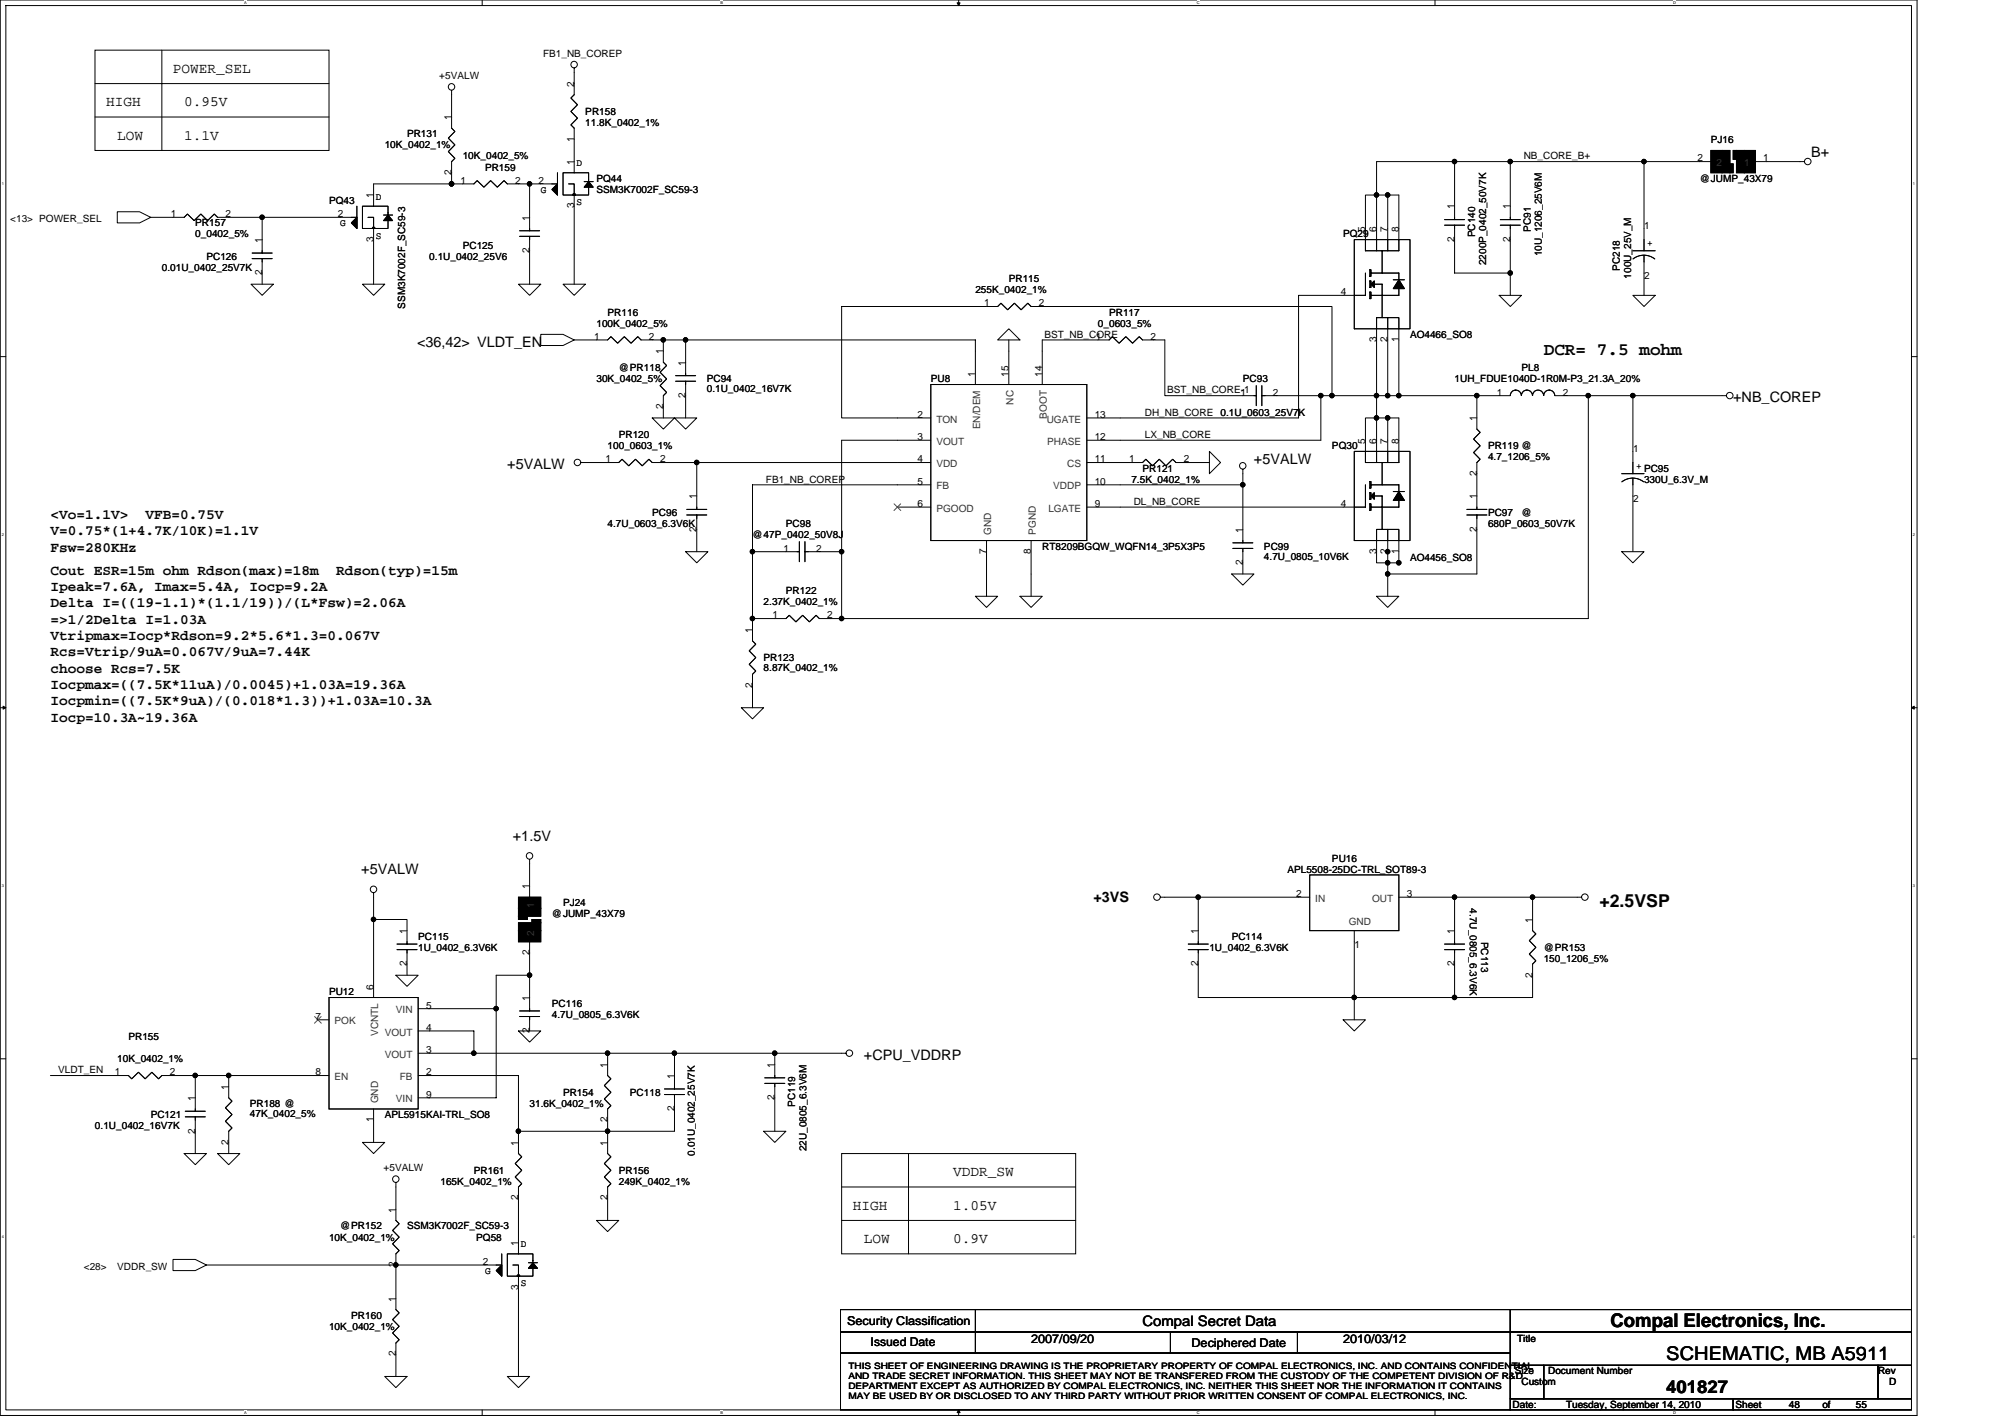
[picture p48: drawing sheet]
<svg xmlns="http://www.w3.org/2000/svg" width="297mm" height="210mm" viewBox="0 0 297 210" stroke-linecap="round" stroke-linejoin="round" font-family="sans-serif">
<defs><g id="words">
<g font-size="2.8">
<text x="238.6" y="196.6">Compal Electronics, Inc.</text>
<text x="246.9" y="201.4">SCHEMATIC, MB A5911</text>
</g>
<g font-size="2.6">
<text x="228.7" y="52.5">DCR= 7.5 mohm</text>
<text x="237" y="134.3">+2.5VSP</text>
<text x="246.9" y="206.3">401827</text>
</g>
<g font-size="2.1">
<text x="25.6" y="10.8">POWER_SEL</text>
<text x="15.7" y="15.7">HIGH</text>
<text x="27.3" y="15.7">0.95V</text>
<text x="17.4" y="20.7">LOW</text>
<text x="27.3" y="20.7">1.1V</text>
<text x="268.3" y="23.2">B+</text>
<text x="61.8" y="51.5">&lt;36,42&gt; VLDT_EN</text>
<text x="256.8" y="59.5">+NB_COREP</text>
<text x="75.2" y="69.4">+5VALW</text>
<text x="185.8" y="68.8">+5VALW</text>
<text x="7.5" y="76.9">&lt;Vo=1.1V&gt;</text>
<text x="21.6" y="76.9">VFB=0.75V</text>
<text x="7.5" y="79.3">V=0.75*(1+4.7K/10K)=1.1V</text>
<text x="7.5" y="81.7">Fsw=280KHz</text>
<text x="7.5" y="85.2">Cout ESR=15m ohm Rdson(max)=18m</text>
<text x="7.5" y="87.6">Ipeak=7.6A, Imax=5.4A, Iocp=9.2A</text>
<text x="7.5" y="90">Delta I=((19-1.1)*(1.1/19))/(L*Fsw)=2.06A</text>
<text x="49.8" y="85.2">Rdson(typ)=15m</text>
<text x="7.5" y="92.4">=&gt;1/2Delta I=1.03A</text>
<text x="7.5" y="94.8">Vtripmax=Iocp*Rdson=9.2*5.6*1.3=0.067V</text>
<text x="7.5" y="97.2">Rcs=Vtrip/9uA=0.067V/9uA=7.44K</text>
<text x="7.5" y="99.6">choose Rcs=7.5K</text>
<text x="7.5" y="102.1">Iocpmax=((7.5K*11uA)/0.0045)+1.03A=19.36A</text>
<text x="7.5" y="104.5">Iocpmin=((7.5K*9uA)/(0.018*1.3))+1.03A=10.3A</text>
<text x="7.5" y="106.9">Iocp=10.3A~19.36A</text>
<text x="76" y="124.6">+1.5V</text>
<text x="53.5" y="129.5">+5VALW</text>
<text x="162" y="133.6">+3VS</text>
<text x="128" y="157">+CPU_VDDRP</text>
<text x="126.3" y="179.2">HIGH</text>
<text x="141.2" y="179.2">1.05V</text>
<text x="141.2" y="174.2">VDDR_SW</text>
<text x="128" y="184.2">LOW</text>
<text x="141.2" y="184.2">0.9V</text>
<text x="169.3" y="196.4">Compal Secret Data</text>
</g>
<g font-size="1.8">
<text x="125.5" y="196.3">Security Classification</text>
<text x="129" y="199.4">Issued Date</text>
<text x="152.8" y="198.9">2007/09/20</text>
<text x="176.5" y="199.6">Deciphered Date</text>
<text x="199" y="198.9">2010/03/12</text>
</g>
<g font-size="1.5">
<text x="65.1" y="11.7">+5VALW</text>
<text x="80.5" y="8.4">FB1_NB_COREP</text>
<text x="66.9" y="17.8" transform="rotate(-90 66.9 17.8)">1</text>
<text x="85" y="12.9" transform="rotate(-90 85 12.9)">2</text>
<text x="86.7" y="17">PR158</text>
<text x="57" y="22">10K_0402_1%</text>
<text x="60.3" y="20.3">PR131</text>
<text x="68.6" y="23.6">10K_0402_5%</text>
<text x="85" y="21" transform="rotate(-90 85 21)">1</text>
<text x="86.7" y="18.7">11.8K_0402_1%</text>
<text x="225.7" y="23.6">NB_CORE_B+</text>
<text x="251.5" y="23.9">2</text>
<text x="253.5" y="21.1">PJ16</text>
<text x="261.2" y="23.9">1</text>
<text x="55.3" y="29.4" transform="rotate(-90 55.3 29.4)">1</text>
<text x="55.7" y="29.6">D</text>
<text x="66.9" y="25.9" transform="rotate(-90 66.9 25.9)">2</text>
<text x="68.2" y="27.2">1</text>
<text x="71.9" y="25.3">PR159</text>
<text x="76.3" y="27.2">2</text>
<text x="79.8" y="27.2">2</text>
<text x="80.1" y="28.6">G</text>
<text x="85" y="24.4" transform="rotate(-90 85 24.4)">1</text>
<text x="85.4" y="24.6">D</text>
<text x="88.4" y="26.9">PQ44</text>
<text x="88.4" y="28.6">SSM3K7002F_SC59-3</text>
<text x="251.8" y="26.9">@JUMP_43X79</text>
<text x="1.5" y="32.9">&lt;13&gt; POWER_SEL</text>
<text x="25.3" y="32.2">1</text>
<text x="28.9" y="33.5">PR157</text>
<text x="28.9" y="35.2">0_0402_5%</text>
<text x="33.4" y="32.2">2</text>
<text x="38.8" y="36" transform="rotate(-90 38.8 36)">1</text>
<text x="48.7" y="30.2">PQ43</text>
<text x="50.1" y="32.2">2</text>
<text x="50.4" y="33.5">G</text>
<text x="55.3" y="35.8" transform="rotate(-90 55.3 35.8)">3</text>
<text x="55.7" y="35.4">S</text>
<text x="78.4" y="32.7" transform="rotate(-90 78.4 32.7)">1</text>
<text x="85" y="30.9" transform="rotate(-90 85 30.9)">3</text>
<text x="85.4" y="30.4">S</text>
<text x="199" y="35.2">PQ29</text>
<text x="202.3" y="34.3" transform="rotate(-90 202.3 34.3)">5</text>
<text x="203.9" y="34.3" transform="rotate(-90 203.9 34.3)">6</text>
<text x="205.6" y="34.3" transform="rotate(-90 205.6 34.3)">7</text>
<text x="207.2" y="34.3" transform="rotate(-90 207.2 34.3)">8</text>
<text x="215.5" y="35.8" transform="rotate(-90 215.5 35.8)">2</text>
<text x="215.5" y="31" transform="rotate(-90 215.5 31)">1</text>
<text x="218.5" y="35.2" transform="rotate(-90 218.5 35.2)">PC140</text>
<text x="223.7" y="35.8" transform="rotate(-90 223.7 35.8)">2</text>
<text x="223.7" y="31" transform="rotate(-90 223.7 31)">1</text>
<text x="226.8" y="34.3" transform="rotate(-90 226.8 34.3)">PC91</text>
<text x="243.6" y="34">1</text>
<text x="24" y="40.1">0.01U_0402_25V7K</text>
<text x="30.6" y="38.5">PC126</text>
<text x="38.8" y="40.8" transform="rotate(-90 38.8 40.8)">2</text>
<text x="63.6" y="38.5">0.1U_0402_25V6</text>
<text x="68.6" y="36.8">PC125</text>
<text x="78.4" y="37.5" transform="rotate(-90 78.4 37.5)">2</text>
<text x="149.5" y="41.8">PR115</text>
<text x="220.2" y="39.3" transform="rotate(-90 220.2 39.3)">2200P_0402_50V7K</text>
<text x="228.4" y="38" transform="rotate(-90 228.4 38)">10U_1206_25V6M</text>
<text x="240" y="40.1" transform="rotate(-90 240 40.1)">PC218</text>
<text x="241.6" y="41.3" transform="rotate(-90 241.6 41.3)">100U_25V_M</text>
<text x="243.6" y="41.3">2</text>
<text x="244" y="36.5">+</text>
<text x="60" y="45.7" transform="rotate(-90 60 45.7)">SSM3K7002F_SC59-3</text>
<text x="90" y="46.7">PR116</text>
<text x="144.5" y="43.4">255K_0402_1%</text>
<text x="145.8" y="45.4">1</text>
<text x="153.9" y="45.4">2</text>
<text x="164.3" y="46.7">PR117</text>
<text x="198.6" y="43.7">4</text>
<text x="88" y="50.3">1</text>
<text x="88.4" y="48.4">100K_0402_5%</text>
<text x="96.1" y="50.3">2</text>
<text x="98.3" y="52.5" transform="rotate(-90 98.3 52.5)">1</text>
<text x="154.7" y="50">BST_NB_CORE</text>
<text x="162.3" y="50.3">1</text>
<text x="162.7" y="48.4">0_0603_5%</text>
<text x="170.4" y="50.3">2</text>
<text x="203.9" y="50.7" transform="rotate(-90 203.9 50.7)">3</text>
<text x="205.6" y="50.7" transform="rotate(-90 205.6 50.7)">2</text>
<text x="207.2" y="50.7" transform="rotate(-90 207.2 50.7)">1</text>
<text x="208.9" y="50">AO4466_SO8</text>
<text x="88.4" y="56.6">30K_0402_5%</text>
<text x="91.7" y="55">@PR118</text>
<text x="101.6" y="58.9" transform="rotate(-90 101.6 58.9)">2</text>
<text x="101.6" y="54.1" transform="rotate(-90 101.6 54.1)">1</text>
<text x="104.7" y="56.6">PC94</text>
<text x="104.7" y="58.1">0.1U_0402_16V7K</text>
<text x="137.9" y="56.6">PU8</text>
<text x="144.5" y="55.8" transform="rotate(-90 144.5 55.8)">1</text>
<text x="149.4" y="55.8" transform="rotate(-90 149.4 55.8)">15</text>
<text x="154.4" y="55.8" transform="rotate(-90 154.4 55.8)">14</text>
<text x="172.9" y="58.3">BST_NB_CORE-1</text>
<text x="183.8" y="58.6">1</text>
<text x="184.1" y="56.6">PC93</text>
<text x="188.6" y="58.6">2</text>
<text x="215.5" y="56.6">1UH_FDUE1040D-1R0M-P3_21.3A_20%</text>
<text x="221.8" y="58.6">1</text>
<text x="225.4" y="55">PL8</text>
<text x="231.5" y="58.6">2</text>
<text x="91.7" y="64.9">PR120</text>
<text x="98.3" y="60.6" transform="rotate(-90 98.3 60.6)">2</text>
<text x="135.9" y="65.2">3</text>
<text x="135.9" y="61.9">2</text>
<text x="162.2" y="65.2">12</text>
<text x="162.2" y="61.9">13</text>
<text x="169.6" y="64.9">LX_NB_CORE</text>
<text x="169.6" y="61.6">DH_NB_CORE</text>
<text x="180.8" y="61.6">0.1U_0603_25V7K</text>
<text x="202.3" y="65.7" transform="rotate(-90 202.3 65.7)">5</text>
<text x="203.9" y="65.7" transform="rotate(-90 203.9 65.7)">6</text>
<text x="205.6" y="65.7" transform="rotate(-90 205.6 65.7)">7</text>
<text x="207.2" y="65.7" transform="rotate(-90 207.2 65.7)">8</text>
<text x="218.8" y="62.4" transform="rotate(-90 218.8 62.4)">1</text>
<text x="89.7" y="68.5">1</text>
<text x="90" y="66.5">100_0603_1%</text>
<text x="97.8" y="68.5">2</text>
<text x="113.5" y="71.5">FB1_NB_COREP</text>
<text x="135.9" y="68.5">4</text>
<text x="135.9" y="71.8">5</text>
<text x="162.2" y="71.8">10</text>
<text x="162.2" y="68.5">11</text>
<text x="167.3" y="68.5">1</text>
<text x="167.6" y="71.5">7.5K_0402_1%</text>
<text x="169.3" y="69.8">PR121</text>
<text x="175.4" y="68.5">2</text>
<text x="197.3" y="66.5">PQ30</text>
<text x="218.8" y="70.5" transform="rotate(-90 218.8 70.5)">2</text>
<text x="220.4" y="66.5">PR119 @</text>
<text x="220.4" y="68.2">4.7_1206_5%</text>
<text x="241.9" y="67">1</text>
<text x="242.4" y="69.5">+ PC95</text>
<text x="243.6" y="71.5">330U_6.3V_M</text>
<text x="96.6" y="76.5">PC96</text>
<text x="103.2" y="74" transform="rotate(-90 103.2 74)">1</text>
<text x="135.9" y="75.1">6</text>
<text x="162.2" y="75.1">9</text>
<text x="168" y="74.8">DL_NB_CORE</text>
<text x="198.6" y="75.1">4</text>
<text x="218.8" y="74" transform="rotate(-90 218.8 74)">1</text>
<text x="220.4" y="76.5">PC97</text>
<text x="225.4" y="76.5">@</text>
<text x="241.9" y="74.3">2</text>
<text x="90" y="78.1">4.7U_0603_6.3V6K</text>
<text x="103.2" y="78.8" transform="rotate(-90 103.2 78.8)">2</text>
<text x="111.5" y="79.8">@47P_0402_50V8J</text>
<text x="116.1" y="81.7">1</text>
<text x="116.4" y="78.1">PC98</text>
<text x="120.9" y="81.7">2</text>
<text x="146.1" y="82.1" transform="rotate(-90 146.1 82.1)">7</text>
<text x="152.7" y="82.1" transform="rotate(-90 152.7 82.1)">8</text>
<text x="154.4" y="81.4">RT8209BGQW_WQFN14_3P5X3P5</text>
<text x="184.1" y="83.7" transform="rotate(-90 184.1 83.7)">2</text>
<text x="184.1" y="78.9" transform="rotate(-90 184.1 78.9)">1</text>
<text x="187.3" y="81.4">PC99</text>
<text x="187.3" y="82.9">4.7U_0805_10V6K</text>
<text x="203.9" y="82.1" transform="rotate(-90 203.9 82.1)">3</text>
<text x="205.6" y="82.1" transform="rotate(-90 205.6 82.1)">2</text>
<text x="207.2" y="82.1" transform="rotate(-90 207.2 82.1)">1</text>
<text x="208.9" y="83.1">AO4456_SO8</text>
<text x="218.8" y="78.8" transform="rotate(-90 218.8 78.8)">2</text>
<text x="220.4" y="78.1">680P_0603_50V7K</text>
<text x="113.1" y="89.7">2.37K_0402_1%</text>
<text x="116.4" y="88">PR122</text>
<text x="111.5" y="93.8" transform="rotate(-90 111.5 93.8)">1</text>
<text x="114.4" y="91.6">1</text>
<text x="122.6" y="91.6">2</text>
<text x="111.5" y="101.9" transform="rotate(-90 111.5 101.9)">2</text>
<text x="113.1" y="97.9">PR123</text>
<text x="113.1" y="99.4">8.87K_0402_1%</text>
<text x="78.4" y="131.7" transform="rotate(-90 78.4 131.7)">1</text>
<text x="190.7" y="129.3">APL5508-25DC-TRL_SOT89-3</text>
<text x="197.3" y="127.6">PU16</text>
<text x="81.8" y="135.9">@JUMP_43X79</text>
<text x="83.4" y="134.2">PJ24</text>
<text x="192" y="132.9">2</text>
<text x="208.4" y="132.9">3</text>
<text x="217.8" y="134.6" transform="rotate(90 217.8 134.6)">4.7U_0805_6.3V6K</text>
<text x="227" y="136.7" transform="rotate(-90 227 136.7)">1</text>
<text x="60.3" y="143.2" transform="rotate(-90 60.3 143.2)">2</text>
<text x="60.3" y="138.3" transform="rotate(-90 60.3 138.3)">1</text>
<text x="62" y="139.2">PC115</text>
<text x="62" y="140.8">1U_0402_6.3V6K</text>
<text x="78.4" y="141.5" transform="rotate(-90 78.4 141.5)">2</text>
<text x="177.5" y="143.2" transform="rotate(-90 177.5 143.2)">2</text>
<text x="177.5" y="138.3" transform="rotate(-90 177.5 138.3)">1</text>
<text x="179.2" y="140.8">1U_0402_6.3V6K</text>
<text x="182.5" y="139.2">PC114</text>
<text x="200.7" y="140.4">1</text>
<text x="215.5" y="143.2" transform="rotate(-90 215.5 143.2)">2</text>
<text x="215.5" y="138.3" transform="rotate(-90 215.5 138.3)">1</text>
<text x="219.4" y="139.5" transform="rotate(90 219.4 139.5)">PC113</text>
<text x="228.7" y="142.5">150_1206_5%</text>
<text x="228.7" y="140.8">@PR153</text>
<text x="48.7" y="147.4">PU12</text>
<text x="55.3" y="146.6" transform="rotate(-90 55.3 146.6)">6</text>
<text x="63.1" y="149.4">5</text>
<text x="78.4" y="148.3" transform="rotate(-90 78.4 148.3)">1</text>
<text x="81.8" y="149.1">PC116</text>
<text x="227" y="144.8" transform="rotate(-90 227 144.8)">2</text>
<text x="19" y="154.1">PR155</text>
<text x="46.8" y="151">7</text>
<text x="63.1" y="152.7">4</text>
<text x="63.1" y="156">3</text>
<text x="78.4" y="153.1" transform="rotate(-90 78.4 153.1)">2</text>
<text x="81.8" y="150.7">4.7U_0805_6.3V6K</text>
<text x="8.6" y="159">VLDT_EN</text>
<text x="17" y="159.3">1</text>
<text x="17.4" y="157.4">10K_0402_1%</text>
<text x="25.1" y="159.3">2</text>
<text x="33.9" y="161.5" transform="rotate(-90 33.9 161.5)">1</text>
<text x="46.8" y="159.3">8</text>
<text x="63.1" y="159.3">2</text>
<text x="90" y="158.2" transform="rotate(-90 90 158.2)">1</text>
<text x="99.9" y="159.8" transform="rotate(-90 99.9 159.8)">1</text>
<text x="114.8" y="158.2" transform="rotate(-90 114.8 158.2)">1</text>
<text x="14.1" y="167.3">0.1U_0402_16V7K</text>
<text x="22.3" y="165.6">PC121</text>
<text x="28.9" y="167.9" transform="rotate(-90 28.9 167.9)">2</text>
<text x="28.9" y="163.1" transform="rotate(-90 28.9 163.1)">1</text>
<text x="37" y="164">PR188 @</text>
<text x="37" y="165.4">47K_0402_5%</text>
<text x="55.3" y="166.3" transform="rotate(-90 55.3 166.3)">1</text>
<text x="57" y="165.6">APL5915KAI-TRL_SO8</text>
<text x="63.1" y="162.6">9</text>
<text x="78.5" y="164">31.6K_0402_1%</text>
<text x="83.4" y="162.3">PR154</text>
<text x="90" y="166.3" transform="rotate(-90 90 166.3)">2</text>
<text x="93.3" y="162.3">PC118</text>
<text x="99.9" y="164.6" transform="rotate(-90 99.9 164.6)">2</text>
<text x="114.8" y="163" transform="rotate(-90 114.8 163)">2</text>
<text x="117.8" y="163.9" transform="rotate(-90 117.8 163.9)">PC119</text>
<text x="33.9" y="169.6" transform="rotate(-90 33.9 169.6)">2</text>
<text x="56.8" y="173.5">+5VALW</text>
<text x="70.2" y="173.9">PR161</text>
<text x="76.8" y="169.7" transform="rotate(-90 76.8 169.7)">1</text>
<text x="90" y="169.7" transform="rotate(-90 90 169.7)">1</text>
<text x="91.7" y="173.9">PR156</text>
<text x="103" y="171.2" transform="rotate(-90 103 171.2)">0.01U_0402_25V7K</text>
<text x="119.5" y="170.5" transform="rotate(-90 119.5 170.5)">22U_0805_6.3V6M</text>
<text x="58.6" y="179.6" transform="rotate(-90 58.6 179.6)">1</text>
<text x="65.3" y="175.5">165K_0402_1%</text>
<text x="76.8" y="177.8" transform="rotate(-90 76.8 177.8)">2</text>
<text x="90" y="177.8" transform="rotate(-90 90 177.8)">2</text>
<text x="91.7" y="175.5">249K_0402_1%</text>
<text x="48.7" y="183.8">10K_0402_1%</text>
<text x="50.4" y="182.1">@PR152</text>
<text x="60.3" y="182.1">SSM3K7002F_SC59-3</text>
<text x="70.5" y="183.8">PQ58</text>
<text x="76.8" y="184.6" transform="rotate(-90 76.8 184.6)">1</text>
<text x="77.1" y="184.8">D</text>
<text x="12.4" y="188.1">&lt;28&gt;</text>
<text x="17.4" y="188.1">VDDR_SW</text>
<text x="58.6" y="187.7" transform="rotate(-90 58.6 187.7)">2</text>
<text x="71.5" y="187.4">2</text>
<text x="71.9" y="188.7">G</text>
<text x="76.8" y="191" transform="rotate(-90 76.8 191)">3</text>
<text x="77.1" y="190.6">S</text>
<text x="48.7" y="197">10K_0402_1%</text>
<text x="52" y="195.3">PR160</text>
<text x="58.6" y="192.8" transform="rotate(-90 58.6 192.8)">1</text>
<text x="58.6" y="200.9" transform="rotate(-90 58.6 200.9)">2</text>
<text x="224.4" y="203.6">Size</text>
<text x="224.7" y="198.8">Title</text>
<text x="229.4" y="203.6">Document Number</text>
<text x="278.2" y="203.6">Rev</text>
<text x="224.1" y="208.5">Date:</text>
<text x="225.4" y="205.2">Custom</text>
<text x="232" y="208.5">Tuesday, September 14, 2010</text>
<text x="257.1" y="208.5">Sheet</text>
<text x="265" y="208.5">48</text>
<text x="270" y="208.5">of</text>
<text x="274.9" y="208.5">55</text>
<text x="279.9" y="205.2">D</text>
</g>
<g font-size="1.5" fill="#333">
<text x="254.3" y="24.6">2</text>
<text x="258.4" y="24.6">1</text>
<text x="150.2" y="59.9" transform="rotate(-90 150.2 59.9)">NC</text>
<text x="138.7" y="65.9">VOUT</text>
<text x="138.7" y="62.6">TON</text>
<text x="145.2" y="63.6" transform="rotate(-90 145.2 63.6)">EN/DEM</text>
<text x="155.1" y="62.6">UGATE</text>
<text x="155.1" y="62" transform="rotate(-90 155.1 62)">BOOT</text>
<text x="155.1" y="65.9">PHASE</text>
<text x="138.7" y="69.2">VDD</text>
<text x="158.1" y="69.2">CS</text>
<text x="138.7" y="72.5">FB</text>
<text x="138.7" y="75.8">PGOOD</text>
<text x="155.3" y="75.8">LGATE</text>
<text x="156" y="72.5">VDDP</text>
<text x="146.9" y="79.2" transform="rotate(-90 146.9 79.2)">GND</text>
<text x="153.5" y="79.2" transform="rotate(-90 153.5 79.2)">PGND</text>
<text x="79.2" y="134.6" transform="rotate(-90 79.2 134.6)">1</text>
<text x="194.9" y="133.6">IN</text>
<text x="199.8" y="137">GND</text>
<text x="203.3" y="133.6">OUT</text>
<text x="79.2" y="138.7" transform="rotate(-90 79.2 138.7)">2</text>
<text x="49.6" y="151.7">POK</text>
<text x="56" y="153.5" transform="rotate(-90 56 153.5)">VCNTL</text>
<text x="57" y="153.4">VOUT</text>
<text x="58.6" y="150.1">VIN</text>
<text x="49.6" y="160">EN</text>
<text x="57" y="156.7">VOUT</text>
<text x="59.2" y="160">FB</text>
<text x="56" y="163.4" transform="rotate(-90 56 163.4)">GND</text>
<text x="58.6" y="163.3">VIN</text>
</g>
<g font-size="1.3">
<text x="125.7" y="202.8">THIS SHEET OF ENGINEERING DRAWING IS THE PROPRIETARY PROPERTY OF COMPAL ELECTRONICS, INC. AND CONTAINS CONFIDENTIAL</text>
<text x="125.7" y="204.3">AND TRADE SECRET INFORMATION. THIS SHEET MAY NOT BE TRANSFERED FROM THE CUSTODY OF THE COMPETENT DIVISION OF R&amp;D</text>
<text x="125.7" y="205.8">DEPARTMENT EXCEPT AS AUTHORIZED BY COMPAL ELECTRONICS, INC. NEITHER THIS SHEET NOR THE INFORMATION IT CONTAINS</text>
<text x="125.7" y="207.3">MAY BE USED BY OR DISCLOSED TO ANY THIRD PARTY WITHOUT PRIOR WRITTEN CONSENT OF COMPAL ELECTRONICS, INC.</text>
</g>
<g font-size=".6">
<text x="36.1" y=".6">A</text>
<text x="106.7" y=".6">B</text>
<text x="177.3" y=".6">C</text>
<text x="247.9" y=".6">D</text>
<text x=".3" y="27.3">1</text>
<text x="283.4" y="27.3">1</text>
<text x=".3" y="79.4">2</text>
<text x="283.4" y="79.4">2</text>
<text x=".3" y="131.4">3</text>
<text x="283.4" y="131.4">3</text>
<text x=".3" y="183.4">4</text>
<text x="283.4" y="183.4">4</text>
<text x="36.1" y="209.5">A</text>
<text x="106.7" y="209.5">B</text>
<text x="177.3" y="209.5">C</text>
<text x="247.9" y="209.5">D</text>
</g>
</g></defs>
<path d="M0 0h284v209.7h-284zM.9 .8h282.3v208.1h-282.3z" fill="none" stroke="#000" stroke-width=".15"/>
<g fill="#fff">
<path d="M36.1 .1h.4v.7h-.4z"/>
<path d="M36.1 209h.4v.6h-.4z"/>
</g>
<path d="M71.4 0v.8M71.4 208.9v.8" fill="none" stroke="#000" stroke-width=".15"/>
<g fill="#fff">
<path d="M106.7 .1h.4v.7h-.4z"/>
<path d="M106.7 209h.4v.6h-.4z"/>
</g>
<path d="M142 0v.8M142 208.9v.8" fill="none" stroke="#000" stroke-width=".15"/>
<path d="M141.8 .4h.4l-.2 .4zM142 208.9l.2 .4h-.4z" fill="#000" stroke="#000" stroke-width=".15"/>
<g fill="#fff">
<path d="M177.3 .1h.4v.7h-.4z"/>
<path d="M177.3 209h.4v.6h-.4z"/>
</g>
<path d="M212.6 0v.8M212.6 208.9v.8" fill="none" stroke="#000" stroke-width=".15"/>
<g fill="#fff">
<path d="M247.9 .1h.4v.7h-.4z"/>
<path d="M247.9 209h.4v.6h-.4z"/>
<path d="M.3 26.8h.2v.7h-.2z"/>
<path d="M283.4 26.8h.3v.7h-.3z"/>
<path d="M.3 78.8h.2v.7h-.2z"/>
<path d="M283.4 78.8h.3v.7h-.3z"/>
</g>
<path d="M0 52.8h.9M283.2 52.8h.8" fill="none" stroke="#000" stroke-width=".15"/>
<g fill="#fff">
<path d="M.3 130.8h.2v.7h-.2z"/>
<path d="M283.4 130.8h.3v.7h-.3z"/>
</g>
<path d="M0 104.8h.9M283.2 104.8h.8" fill="none" stroke="#000" stroke-width=".15"/>
<path d="M.5 104.6l.4 .2-.4 .3zM283.2 104.8l.4-.2v.5z" fill="#000" stroke="#000" stroke-width=".15"/>
<g fill="#fff">
<path d="M.3 182.8h.2v.7h-.2z"/>
<path d="M283.4 182.8h.3v.7h-.3z"/>
</g>
<g fill="none" stroke="#000" stroke-width=".15">
<path d="M14.1 12.4h34.6M14.1 17.3h34.6M14.1 7.4h34.6v14.9h-34.6zM24 7.4v14.9M66.9 13.4v5.6l.5 .5-1 1 1 1-1 1 1 1-.5 .4v3.3M85.1 10.1v3.9l-.5 .5 1 1-1 1 1 1-1 1 .5 .5v6.6M17.4 31.4h3.3l1.6 .8-1.6 .8h-3.3zM37.4 38.3h2.9M37.4 37.5h2.9M38.8 32.2v5.3M38.8 38.3v3.8M52.9 32.2h-20.7l-.5-.5-.9 1-1-1-1 1-1-1-.5 .5h-5"/>
<path d="M52.9 30.5v3.3M55.2 33.8v-.1h.3v.1h-.2M55.3 30.5h-1.6v3.3h1.6v-1.6h-.8M55.3 30.5h2.2v1.4M55.3 33.8v8.3M56.8 31.9h1.4M57.5 32.7v1.1h-2.2M77 35h2.9M77 34.2h2.9M78.5 35v7.1M78.5 27.2v7M82.6 27.2h-7.4l-.5-.4-1 .9-1-.9-1 .9-1-.9-.5 .4h-14.9v3.3"/>
<path d="M82.6 25.6v3.3M84.9 28.9v-.2h.3v.2h-.1M85.1 25.6h-1.7v3.3h1.7v-1.7h-.9M85.1 25.6h2.1v1.3M85.1 28.9v13.2M86.5 26.9h1.4M87.2 27.7v1.2h-2.1M200.6 35.5h8.3v13.2h-8.3zM202.9 40h.2v.9h-.2zM204.8 37.1v3.3M205.6 28.9h1.6v8.2h-4.9v-8.2h3.3v8.2M214 33.4h3"/>
<path d="M214 32.5h3M215.5 23.9v8.6M215.5 33.4v7h8.2M222.3 33.4h2.9M222.3 32.5h2.9M223.7 23.9v8.6M223.7 33.4v10.4M241.9 37.1h3.3M241.9 38.4a2.63 2.63 0 0 1 3.2 0M243.6 23.9v13.2M243.6 37.8v6M253.5 23.9h-49.6v13.2"/>
<path d="M260.1 23.9h7.2M37.2 42.1h3.3l-1.7 1.7zM53.7 42.1h3.3l-1.7 1.7zM76.8 42.1h3.3l-1.6 1.7zM80.1 49.5h3.3l1.7 .9-1.7 .8h-3.3zM83.4 42.1h3.3l-1.6 1.7zM85.1 50.4h4.9l.5-.5 1 .9 1-.9 1 .9 1-.9 .5 .5h3.3v3.3l.5 .4-1 1 1 1-1 1 1 1-.5 .5v3.3M98.3 50.4h46.2v6.6M100.1 56.5h3M100.1 55.6h3M101.6 50.4v5.2M101.6 56.5v5.4"/>
<path d="M137.9 57h23.1v23.1h-23.1zM149.5 48.7l1.6 1.7h-3.3zM149.5 50.4v6.6M154.4 57v-6.6h9.9l.5-.5 1 .9 1-.9 1 .9 1-.9 .5 .5h3.3v8.2h13.5M186.1 57.1v3M186.9 57.1v3M195.7 58.6v6.6h-34.7M197.3 58.6v-13.2h-44.5l-.5-.5-1 1-1-1-1 1-1-1-.5 .5h-23.1v16.5h13.2M202.3 40.4v3.4h-9.9v18.1h-31.4M202.9 43.3h.2v.9h-.2zM202.9 41.6h.2v1h-.2zM203.1 40.4h4.1v1"/>
<path d="M203.6 42.1h1.2v5M205.6 47.1h1.6v11.5M205.6 47.1v11.5M205.6 47.1h-1.7v21.4M206.4 41.4h1.7M207.2 42.8v1h-4.1M218.8 58.6v5l.5 .5-1 .9 1 1-1 1 1 1-.5 .5v7M222.1 43.8h3.3l-1.7 1.6zM225.4 58.6a.81 .81 0 0 0-.8-.8 .81 .81 0 0 0-.9 .8h-36.8M225.4 58.6a.81 .81 0 0 1 .8-.8 .81 .81 0 0 1 .8 .8 .83 .83 0 0 1 .9-.8 .83 .83 0 0 1 .8 .8M228.7 58.6a.81 .81 0 0 1 .8-.8 .81 .81 0 0 1 .8 .8M230.4 58.6h25.4"/>
<path d="M235.3 58.6v33h-113.9l-.5-.5-1 1-1-1-1 1-1-1-.5 .5h-4.9M241.9 58.6v11.6M241.9 43.8h3.3l-1.6 1.6zM96.6 61.9h3.3l-1.6 1.7zM99.9 61.9h3.3l-1.6 1.7zM101.7 76.3h3M101.7 75.5h3M103.2 76.3v5.4M103.2 68.5v7M132.9 75.1h5M137.9 68.5h-41.3l-.5-.5-1 1-1-1-.9 1-1-1-.5 .5h-5.6M137.9 71.8h-26.4v23.1l.5 .5-1 1 1 1-1 1 1 1-.5 .5v4.9"/>
<path d="M137.9 65.2h-13.2v26.4M161 68.5h8.3l.5-.5 .9 1 1-1 1 1 1-1 .5 .5h5M161 71.8h23.1M179.2 66.9l1.6 1.6-1.6 1.7zM184.1 69.5v10.9M200.6 66.9h8.3v13.2h-8.3zM202.3 71.8v3.3h-41.3M202.3 61.9h4.9v6.6h-4.9zM202.9 74.6h.2v1h-.2zM202.9 73h.2v1h-.2zM202.9 71.3h.2v1h-.2zM203.1 71.8h4.1v1"/>
<path d="M203.6 73.5h1.2v4.9M203.9 78.4h3.3v5h-3.3zM204.8 68.5v3.3M205.6 61.9v6.6M205.6 78.4v9.9M206.4 72.8h1.7M207.2 74.1v1h-4.1M217.3 76.3h3M217.3 75.5h3M218.8 76.3v8.7h-13.2M240.3 70.2h3.3M240.3 71.4a2.63 2.63 0 0 1 3.2 0"/>
<path d="M241.9 70.8v10.9M101.6 81.7h3.3l-1.7 1.7zM111.5 81.7h6.9M118.4 80.2v3M119.2 81.7h5.5M119.2 80.2v3M144.5 88.3h3.3l-1.6 1.7zM146.2 80.1v8.2M151.1 88.3h3.3l-1.6 1.7zM152.8 80.1v8.2M182.5 85h3.3l-1.7 1.7zM182.6 81.2h3"/>
<path d="M182.6 80.4h3M184.1 81.2v3.8M203.9 88.3h3.3l-1.6 1.7zM240.3 81.7h3.3l-1.7 1.7zM109.8 104.8h3.3l-1.6 1.7zM55.3 136.2h5v3.6M55.3 132.2v15.6M58.8 139.8h3M78.5 139.5v10.3M78.5 127.3v5.6M176 139.8h3M177.5 132.9v6.9"/>
<path d="M194 132.9h-22.1M194 129.6h13.2v8.3h-13.2zM200.6 137.9v13.2M207.2 132.9h8.3M214 139.8h3M227.1 132.9v5l.4 .4-.9 1 .9 1-.9 1 .9 1-.4 .5v5h-11.6M227.1 132.9h7.2M227.1 132.9h-11.6v6.9M0 156.8h.9M28.9 159.3h-4.9l-.5 .5-1-1-1 1-1-1-1 1-.5-.5h-11.5M28.9 159.3v5.3M28.9 159.3h5v3.3l.5 .5-1 1 1 1-1 1 1 1-.5 .5v3.3"/>
<path d="M47.1 151.1h1.6M48.7 147.8h13.3v16.5h-13.3zM48.7 159.3h-14.8M58.6 144.5h3.4l-1.7 1.6zM58.8 140.7h3M60.3 140.7v3.8M62 159.3h14.8v11.6l.5 .5-1 1 1 1-1 .9 1 1-.5 .5v9.9M62 156h63.3M62 152.7h8.2v3.3M73.5 149.4h-11.5M76.8 152.7h3.3l-1.6 1.7zM77 150.6h2.9"/>
<path d="M77 149.8h2.9M78.5 150.6v2.1M78.5 144.5h-5v18.1h-11.5M90 156v3.3l.5 .5-1 1 1 1-1 1 1 1-.5 .5v6.6l.5 .5-1 1 1 1-1 .9 1 1-.5 .5v5M99.9 156v5.3M113.3 159.7h3M114.8 156v3.7M176 140.7h3M177.5 140.7v7.1h23.1h14.9v-7.1M199 151.1h3.3l-1.7 1.6zM214 140.7h3M283.2 156.8h.8"/>
<path d="M27.3 170.9h3.3l-1.7 1.6zM27.4 165.4h3M27.4 164.6h3M28.9 165.4v5.5M32.2 170.9h3.3l-1.6 1.6zM53.7 169.2h3.3l-1.7 1.7zM55.3 164.3v4.9M58.6 175.2v5.6l.5 .5-.9 1 .9 1-.9 1 .9 1-.5 .4v8.3l.5 .5-.9 1 .9 1-.9 1 .9 1-.5 .4v5M98.4 162.1h3M98.4 161.3h3M99.9 162.1v5.5h-23.1M113.1 167.6h3.3l-1.6 1.6z"/>
<path d="M113.3 160.5h3M114.8 160.5v7.1M124.7 170.9h34.7v14.8h-34.7zM124.7 175.8h34.7M134.6 170.9v14.8M25.6 186.6h3.3l1.7 .8-1.7 .8h-3.3zM30.6 187.4h43.7M74.3 185.7v3.3M76.6 189v-.1h.4v.1h-.2M76.8 185.7h-1.6v3.3h1.6v-1.6h-.8M76.8 185.7h2.1v1.3M76.8 189v14.9"/>
<path d="M78.3 187h1.3M78.9 187.9v1.1h-2.1M88.4 180.8h3.3l-1.7 1.6zM124.5 194h99.2v3.3h-99.2zM124.5 197.3h99.2v3.1h-99.2zM124.7 180.8h34.7M144.5 194v6.4M173.4 197.3v3.1M192.2 197.3v3.1M223.7 194h59.5v3.3h-59.5zM223.7 197.3h59.5v4.9h-59.5zM57 203.9h3.3l-1.7 1.6z"/>
<path d="M75.2 203.9h3.3l-1.7 1.6zM124.5 200.4h99.2v8.5h-99.2zM223.7 202.2h5v5h-5zM223.7 207.2h33.1v1.7h-33.1zM228.7 202.2h49.5v5h-49.5zM256.8 207.2h26.4v1.7h-26.4zM278.2 202.2h5v5h-5z"/>
<circle cx="66.9" cy="12.9" r=".48"/>
<circle cx="85" cy="9.6" r=".48"/>
<circle cx="267.8" cy="23.9" r=".48"/>
<circle cx="256.3" cy="58.6" r=".48"/>
<circle cx="85.6" cy="68.5" r=".48"/>
<circle cx="184.1" cy="69" r=".48"/>
<circle cx="55.3" cy="131.7" r=".48"/>
<circle cx="78.4" cy="126.8" r=".48"/>
<circle cx="171.4" cy="132.9" r=".48"/>
<circle cx="234.8" cy="132.9" r=".48"/>
<circle cx="125.8" cy="156" r=".48"/>
<circle cx="58.6" cy="174.7" r=".48"/>
</g>
<g fill="#000" stroke="#000" stroke-width=".15">
<path d="M52.9 32.2v1.6l-.9-.8zM57.5 31.9l.7 .8h-1.4zM81.8 28.1l.8-.9v1.7zM87.2 26.9l.7 .8h-1.4zM203.1 42.1l.5-.5v1zM207.2 41.4l.9 1.4h-1.7zM203.1 73.5l.5-.5v1zM207.2 72.8l.9 1.3h-1.7zM73.5 188.2l.8-.8v1.6zM78.9 187l.7 .9h-1.3z"/>
<path d="M253.5 22.3h1.6v3.3h-1.6z" fill-rule="evenodd"/>
<path d="M253.5 22.3h1.6v3.3h-1.6z" fill-rule="evenodd"/>
<path d="M255.1 22.3h1.2v3.3h-1.2z" fill-rule="evenodd"/>
<path d="M255.1 22.3h1.2v3.3h-1.2z" fill-rule="evenodd"/>
<path d="M256.3 24.3h.5v1.3h-.5z" fill-rule="evenodd"/>
<path d="M256.3 24.3h.5v1.3h-.5z" fill-rule="evenodd"/>
<path d="M256.8 22.3h.5v1.3h-.5z" fill-rule="evenodd"/>
<path d="M256.8 22.3h.5v1.3h-.5z" fill-rule="evenodd"/>
<path d="M257.3 22.3h1.1v3.3h-1.1z" fill-rule="evenodd"/>
<path d="M257.3 22.3h1.1v3.3h-1.1z" fill-rule="evenodd"/>
<path d="M258.4 22.3h1.7v3.3h-1.7z" fill-rule="evenodd"/>
<path d="M258.4 22.3h1.7v3.3h-1.7z" fill-rule="evenodd"/>
<path d="M76.8 135.7h1.3v.5h-1.3z" fill-rule="evenodd"/>
<path d="M76.8 135.7h1.3v.5h-1.3z" fill-rule="evenodd"/>
<path d="M76.8 132.9h3.3v1.7h-3.3z" fill-rule="evenodd"/>
<path d="M76.8 134.6h3.3v1.1h-3.3z" fill-rule="evenodd"/>
<path d="M78.8 136.2h1.3v.5h-1.3z" fill-rule="evenodd"/>
<path d="M76.8 136.7h3.3v1.2h-3.3z" fill-rule="evenodd"/>
<path d="M76.8 137.9h3.3v1.6h-3.3z" fill-rule="evenodd"/>
<path d="M76.8 132.9h3.3v1.7h-3.3z" fill-rule="evenodd"/>
<path d="M76.8 134.6h3.3v1.1h-3.3z" fill-rule="evenodd"/>
<path d="M78.8 136.2h1.3v.5h-1.3z" fill-rule="evenodd"/>
<path d="M76.8 136.7h3.3v1.2h-3.3z" fill-rule="evenodd"/>
<path d="M76.8 137.9h3.3v1.6h-3.3z" fill-rule="evenodd"/>
<circle cx="38.8" cy="32.2" r=".33"/>
<circle cx="66.9" cy="27.2" r=".33"/>
<circle cx="78.4" cy="27.2" r=".33"/>
<circle cx="203.9" cy="28.9" r=".33"/>
<circle cx="205.6" cy="28.9" r=".33"/>
<circle cx="215.5" cy="23.9" r=".33"/>
<circle cx="223.7" cy="23.9" r=".33"/>
<circle cx="243.5" cy="23.9" r=".33"/>
<circle cx="98.3" cy="50.3" r=".33"/>
<circle cx="101.6" cy="50.3" r=".33"/>
<circle cx="195.7" cy="58.6" r=".33"/>
<circle cx="197.3" cy="58.6" r=".33"/>
<circle cx="203.9" cy="58.6" r=".33"/>
<circle cx="205.6" cy="58.6" r=".33"/>
<circle cx="207.2" cy="58.6" r=".33"/>
<circle cx="218.8" cy="58.6" r=".33"/>
<circle cx="223.7" cy="40.4" r=".33"/>
<circle cx="235.3" cy="58.6" r=".33"/>
<circle cx="241.9" cy="58.6" r=".33"/>
<circle cx="103.2" cy="68.5" r=".33"/>
<circle cx="184.1" cy="71.8" r=".33"/>
<circle cx="203.9" cy="61.9" r=".33"/>
<circle cx="205.6" cy="61.9" r=".33"/>
<circle cx="111.5" cy="81.7" r=".33"/>
<circle cx="111.5" cy="91.6" r=".33"/>
<circle cx="124.7" cy="91.6" r=".33"/>
<circle cx="124.7" cy="81.7" r=".33"/>
<circle cx="205.6" cy="81.7" r=".33"/>
<circle cx="205.6" cy="85" r=".33"/>
<circle cx="205.6" cy="83.4" r=".33"/>
<circle cx="207.2" cy="83.4" r=".33"/>
<circle cx="55.3" cy="136.2" r=".33"/>
<circle cx="177.5" cy="132.9" r=".33"/>
<circle cx="215.5" cy="132.9" r=".33"/>
<circle cx="227" cy="132.9" r=".33"/>
<circle cx="28.9" cy="159.3" r=".33"/>
<circle cx="33.9" cy="159.3" r=".33"/>
<circle cx="70.2" cy="156" r=".33"/>
<circle cx="73.5" cy="149.4" r=".33"/>
<circle cx="78.4" cy="144.5" r=".33"/>
<circle cx="90" cy="156" r=".33"/>
<circle cx="99.9" cy="156" r=".33"/>
<circle cx="114.8" cy="156" r=".33"/>
<circle cx="200.6" cy="147.8" r=".33"/>
<circle cx="215.5" cy="147.8" r=".33"/>
<circle cx="76.8" cy="167.6" r=".33"/>
<circle cx="90" cy="167.6" r=".33"/>
<circle cx="58.6" cy="187.4" r=".33"/>
</g>
<path d="M132.5 74.6l1 1M133.4 74.6l-1 1M46.6 150.6l1 1M47.6 150.6l-1 1" fill="none" stroke="#4c4c4c" stroke-width=".15"/>
<use href="#words"/>
</svg>
